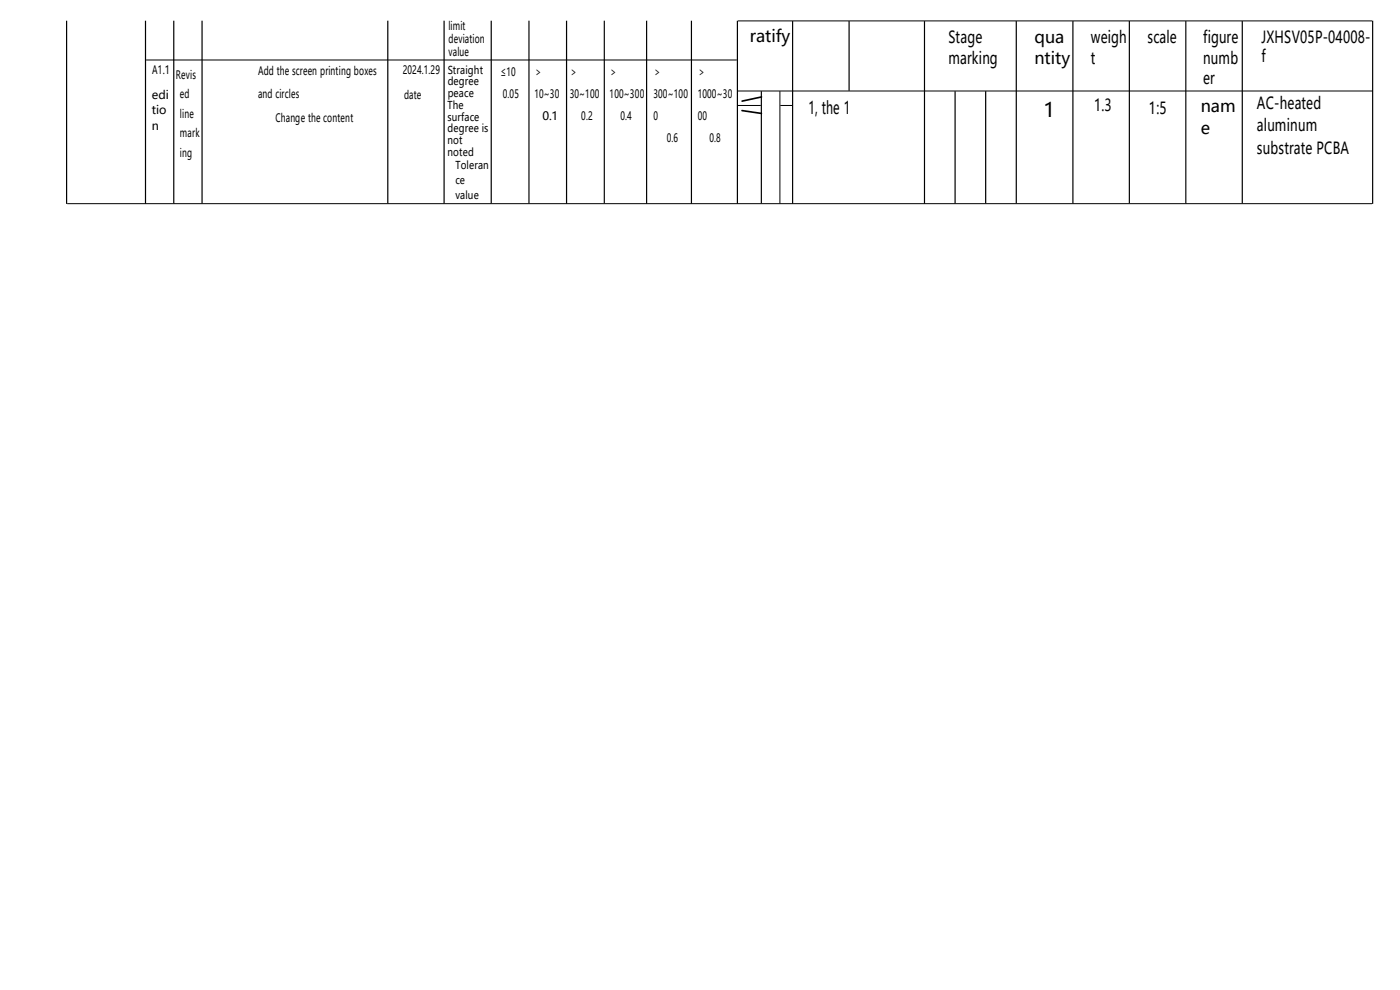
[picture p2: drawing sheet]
<svg xmlns="http://www.w3.org/2000/svg" width="297mm" height="210mm" viewBox="0 0 297 210" stroke-linecap="round" stroke-linejoin="round" font-family="sans-serif">
<defs><g id="words">
<text font-size="4.2" x="221.4" y="24.9">1</text>
<text font-size="3.7" x="171.5" y="24.1">1, the 1</text>
<g font-size="3.5">
<text x="159" y="8.9">ratify</text>
<text x="201.2" y="9.1">Stage</text>
<text x="219.5" y="9.1">qua</text>
<text x="231.4" y="9.1">weigh</text>
<text x="243.5" y="9.1">scale</text>
<text x="255.3" y="9.1">figure</text>
<text x="267.6" y="9.2">JXHSV05P-04008-</text>
<text x="201.2" y="13.5">marking</text>
<text x="219.5" y="13.5">ntity</text>
<text x="231.4" y="13.5">t</text>
<text x="255.3" y="13.5">numb</text>
<text x="255.3" y="17.9">er</text>
<text x="267.6" y="13.1">f</text>
<text x="232.1" y="23.6">1.3</text>
<text x="254.7" y="23.8">nam</text>
<text x="266.7" y="23.1">AC-heated</text>
<text x="243.8" y="24.1">1:5</text>
<text x="254.7" y="28.5">e</text>
<text x="266.7" y="27.9">aluminum</text>
<text x="266.7" y="32.6">substrate PCBA</text>
</g>
<g font-size="2.5">
<text x="95.2" y="6.4">limit</text>
<text x="95.2" y="9.1">deviation</text>
<text x="95.2" y="11.8">value</text>
<text x="32.3" y="15.7">A1.1</text>
<text x="37.3" y="16.7">Revis</text>
<text x="54.7" y="15.9">Add the screen printing boxes</text>
<text x="85.4" y="15.7">2024.1.29</text>
<text x="106.2" y="16.2">≤10</text>
<text x="113.4" y="16.2">＞</text>
<text x="120.9" y="16.2">＞</text>
<text x="129.3" y="16.2">＞</text>
<text x="138.6" y="16.2">＞</text>
<text x="148" y="16.2">＞</text>
<text x="32.2" y="21">edi</text>
<text x="38.2" y="20.8">ed</text>
<text x="54.7" y="20.8">and circles</text>
<text x="85.7" y="21">date</text>
<text x="106.7" y="20.8">0.05</text>
<text x="113.4" y="20.8">10~30</text>
<text x="120.9" y="20.8">30~100</text>
<text x="129.3" y="20.8">100~300</text>
<text x="138.6" y="20.8">300~100</text>
<text x="148" y="20.8">1000~30</text>
<text x="32.2" y="24.3">tio</text>
<text x="32.2" y="27.6">n</text>
<text x="38.2" y="25">line</text>
<text x="38.2" y="29.1">mark</text>
<text x="58.4" y="25.9">Change the content</text>
<text x="115.1" y="25.4">0.1</text>
<text x="123.3" y="25.4">0.2</text>
<text x="131.6" y="25.4">0.4</text>
<text x="138.6" y="25.4">0</text>
<text x="148" y="25.4">00</text>
<text x="38.2" y="33.2">ing</text>
<text x="141.4" y="30">0.6</text>
<text x="150.5" y="30">0.8</text>
</g>
<g font-size="2.3">
<text x="95" y="15.6">Straight</text>
<text x="95" y="23.1">The</text>
<text x="95" y="18.1">degree</text>
<text x="95" y="20.6">peace</text>
<text x="95" y="25.6">surface</text>
<text x="95" y="28">degree is</text>
<text x="95" y="30.5">not</text>
<text x="95" y="33">noted</text>
<text x="96.6" y="35.8">Toleran</text>
<text x="96.6" y="39">ce</text>
<text x="96.6" y="42.2">value</text>
</g>
</g></defs>
<path d="M157.3 21.3l4.2-.9 .2 .1-.1 .2-4.1 .9-.2-.1zM157.3 23.3l4.2 .6 .2 .2-.2 .1-4.1-.6z" fill="#000"/>
<path d="M31 12.7h125.3M156.6 4.4h134.5M156.6 19.3h134.5M165.5 19.3v23.9M156.6 22.4h4.8M165.5 22.4h2.5M14.3 43.2h276.8" fill="none" stroke="#000" stroke-width=".21"/>
<g fill="none" stroke="#000" stroke-width=".25">
<path d="M14.1 4.4v38.8M30.9 4.4v38.8M36.9 4.4v38.8M42.9 4.4v38.8M82.3 4.4v38.8M94.2 4.4v38.8M104.2 4.4v38.8M112.2 4.4v38.8M120.2 4.4v38.8M128.2 4.4v38.8M137.2 4.4v38.8M146.7 4.4v38.8"/>
<path d="M156.4 4.4v38.8M161.5 19.3v23.9M168.2 4.5v38.7M180.1 4.5v14.8M196.1 4.5v38.7M202.6 19.3v23.9M209.1 19.3v23.9M215.6 4.5v38.7M227.6 4.5v38.7M239.6 4.5v38.7M251.6 4.5v38.7M263.5 4.5v38.7"/>
<path d="M291.2 4.4v38.8"/>
</g>
<use href="#words"/>
</svg>
